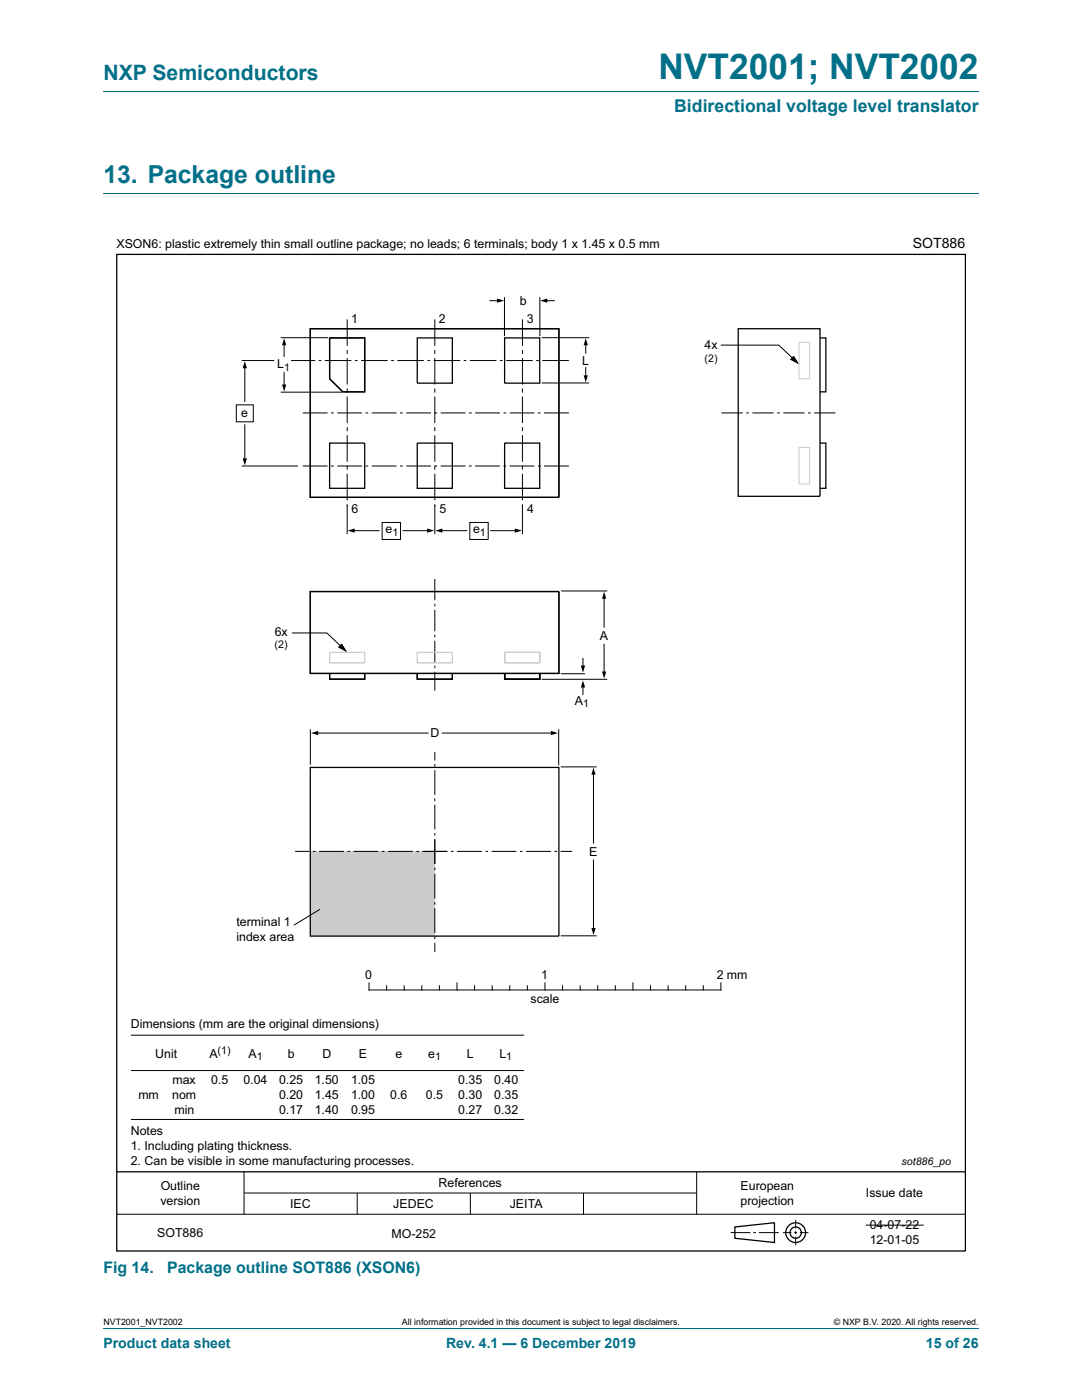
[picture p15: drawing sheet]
<svg xmlns="http://www.w3.org/2000/svg" width="216mm" height="279mm" viewBox="0 0 216 279" stroke-linecap="round" stroke-linejoin="round" font-family="sans-serif">
<defs><g id="words">
<text font-size="7" fill="#007088" x="131.4" y="15.8">NVT2001; NVT2002</text>
<text font-size="4.9" fill="#007088" x="20.6" y="36.6">13. Package outline</text>
<text font-size="4.2" fill="#007088" x="20.6" y="16">NXP Semiconductors</text>
<text font-size="3.5" fill="#007088" x="134.5" y="22.3">Bidirectional voltage level translator</text>
<g font-size="3.2" fill="#007088">
<text x="20.6" y="254">Fig 14.</text>
<text x="33.3" y="254">Package outline SOT886 (XSON6)</text>
</g>
<text font-size="2.8" x="182.1" y="49.5">SOT886</text>
<g font-size="2.8" fill="#007088">
<text x="20.6" y="269.1">Product data sheet</text>
<text x="89" y="269.1">Rev. 4.1 — 6 December 2019</text>
<text x="184.8" y="269.1">15 of 26</text>
</g>
<g font-size="2.5">
<text x="23.2" y="49.5">XSON6: plastic extremely thin small outline package; no leads; 6 terminals; body 1 x 1.45 x 0.5 mm</text>
<text x="70.1" y="64.4">1</text>
<text x="87.6" y="64.4">2</text>
<text x="103.7" y="60.8">b</text>
<text x="105.1" y="64.4">3</text>
<text x="140.6" y="69.7">4x</text>
<text x="55.3" y="73.4">L</text>
<text x="116.1" y="72.8">L</text>
<text x="48.1" y="83.2">e</text>
<text x="70.2" y="102.3">6</text>
<text x="76.9" y="106.5">e</text>
<text x="87.7" y="102.3">5</text>
<text x="94.4" y="106.5">e</text>
<text x="105.2" y="102.3">4</text>
<text x="54.9" y="126.9">6x</text>
<text x="119.7" y="127.7">A</text>
<text x="114.7" y="140.6">A</text>
<text x="85.9" y="147.1">D</text>
<text x="117.5" y="170.9">E</text>
<text x="47.2" y="184.8">terminal 1</text>
<text x="47.2" y="187.7">index area</text>
<text x="72.9" y="195.4">0</text>
<text x="108" y="195.4">1</text>
<text x="143" y="195.4">2 mm</text>
<text x="105.9" y="200.2">scale</text>
<text x="26.1" y="205.1">Dimensions (mm are the original dimensions)</text>
<text x="31" y="211.1">Unit</text>
<text x="41.8" y="211.1">A</text>
<text x="49.6" y="211.1">A</text>
<text x="57.4" y="211.1">b</text>
<text x="64.3" y="211.1">D</text>
<text x="71.6" y="211.1">E</text>
<text x="78.9" y="211.1">e</text>
<text x="85.4" y="211.1">e</text>
<text x="93.2" y="211.1">L</text>
<text x="99.7" y="211.1">L</text>
<text x="27.6" y="219.4">mm</text>
<text x="34.4" y="219.3">nom</text>
<text x="34.4" y="216.4">max</text>
<text x="42.2" y="216.4">0.5</text>
<text x="48.6" y="216.4">0.04</text>
<text x="55.7" y="216.4">0.25</text>
<text x="55.7" y="219.3">0.20</text>
<text x="62.8" y="216.4">1.50</text>
<text x="62.8" y="219.3">1.45</text>
<text x="70" y="216.4">1.05</text>
<text x="70" y="219.3">1.00</text>
<text x="77.9" y="219.3">0.6</text>
<text x="85" y="219.4">0.5</text>
<text x="91.4" y="216.4">0.35</text>
<text x="91.4" y="219.3">0.30</text>
<text x="98.6" y="216.4">0.40</text>
<text x="98.6" y="219.3">0.35</text>
<text x="26.1" y="226.5">Notes</text>
<text x="34.8" y="222.3">min</text>
<text x="55.7" y="222.3">0.17</text>
<text x="62.8" y="222.3">1.40</text>
<text x="70" y="222.3">0.95</text>
<text x="91.4" y="222.3">0.27</text>
<text x="98.6" y="222.3">0.32</text>
<text x="26.1" y="229.5">1. Including plating thickness.</text>
<text x="26.1" y="232.5">2. Can be visible in some manufacturing processes.</text>
<text x="32.1" y="237.5">Outline</text>
<text x="87.5" y="237">References</text>
<text x="147.8" y="237.5">European</text>
<text x="172.8" y="238.9">Issue date</text>
<text x="32" y="240.5">version</text>
<text x="57.9" y="241.2">IEC</text>
<text x="78.5" y="241.2">JEDEC</text>
<text x="101.7" y="241.2">JEITA</text>
<text x="147.8" y="240.5">projection</text>
<text x="173.5" y="245.3">04-07-22</text>
<text x="31.4" y="246.8">SOT886</text>
<text x="78.1" y="247">MO-252</text>
<text x="173.5" y="248.2">12-01-05</text>
</g>
<g font-size="2.1">
<text x="56.7" y="74">1</text>
<text x="140.6" y="72.2">(2)</text>
<text x="78.3" y="107">1</text>
<text x="95.8" y="107">1</text>
<text x="54.8" y="129.4">(2)</text>
<text x="116.3" y="141.1">1</text>
<text x="43.4" y="210.4">(1)</text>
<text x="51.2" y="211.6">1</text>
<text x="86.8" y="211.6">1</text>
<text x="101" y="211.6">1</text>
<text x="179.9" y="232.6">sot886_po</text>
</g>
<g font-size="1.8">
<text x="20.6" y="264.5">NVT2001_NVT2002</text>
<text x="80.2" y="264.5">All information provided in this document is subject to legal disclaimers.</text>
<text x="166.4" y="264.5">© NXP B.V. 2020. All rights reserved.</text>
</g>
</g></defs>
<path d="M20.6 18.2h174.7M20.6 38.6h174.7M20.6 265.1h174.7" fill="none" stroke="#007088" stroke-width=".2"/>
<g fill="none" stroke="#000" stroke-width=".2">
<path d="M26.1 213.6h78.5M26.1 206.6h78.5M26.1 223.4h78.5M48.7 233.9v8.4M48.7 238.1h90.3M71.3 238.1v4.2M93.9 238.1v4.2M116.4 238.1v4.2M139 233.9v8.4M23.3 242.3h169.3M145.8 246h3.9M150.3 246h.6"/>
<path d="M151.4 246h4M156.2 246h1.7M158.5 246h.6M158.8 245.7v.6M158.8 243.5v1.6M158.8 246.8v1.7M159.6 246h1.7M172.7 244.5h11.6"/>
</g>
<g fill="none" stroke="#000" stroke-width=".25">
<path d="M23.3 50.8h169.3v198.9h-169.3zM23.3 233.9h169.3M146.6 244.9l7.9-.9v4l-7.9-.9z"/>
<circle cx="158.8" cy="246" r="1.13"/>
<circle cx="158.8" cy="246" r="1.98"/>
</g>
<path d="M61.9 169.9h24.9v16.9h-24.9z" fill="#ccc"/>
<g fill="none" stroke="#000" stroke-width=".2">
<path d="M100.7 59.3v7.8M107.7 59.3v7.8M48.2 72h6.5M48.8 73.2v6.9M56 78.3h12.3M56 67.4h9.5M56.7 68.6v2.6M56.7 74.3v2.7M58.1 72h4.8M63.6 72h.5M64.8 72h5.3M69.3 63.7v5.3"/>
<path d="M69.3 69.8v.8M69.3 71.4v5.3M69.3 77.5v.8M69.3 79.1v5.3M70.8 72h.6M72.1 72h5.3M78.1 72h.5M79.3 72h5.3M85.3 72h.5M86.5 72h5.3M86.8 63.7v5.3M86.8 69.8v.8"/>
<path d="M86.8 71.4v5.3M86.8 77.5v.8M86.8 79.1v5.3M92.5 72h.6M93.8 72h5.3M97.8 60h1.7M99.8 72h.5M101 72h5.3M104.2 63.7v5.3M104.2 69.8v.8M104.2 71.4v5.3M104.2 77.5v.8"/>
<path d="M104.2 79.1v5.3M107 72h.5M108.1 76.4h9.5M108.1 67.4h9.5M108.2 72h5.3M108.9 60h1.7M116.9 68.6v1.9M116.9 73.3v1.9M143.8 68.9h11.6l3.2 3M158.4 71.1l.8 1.4-1.4-.8zM47.2 80.8h3.3v3.4h-3.3zM48.2 93h11.3"/>
<path d="M48.8 84.8v7M60.4 93h5M60.4 82.4h5M66.1 93h.5M66.1 82.4h.5M67.3 93h4.9M67.3 82.4h4.9M69.3 85.2v.8M69.3 86.8v5.3M69.3 92.9v.8M69.3 94.6v5.2M72.9 93h.6"/>
<path d="M72.9 82.4h.6M74.2 93h4.9M74.2 82.4h4.9M79.8 93h.6M79.8 82.4h.6M81.1 93h4.9M81.1 82.4h4.9M86.7 93h.5M86.7 82.4h.5M86.8 85.2v.8M86.8 86.8v5.3M86.8 92.9v.8"/>
<path d="M86.8 94.6v5.2M87.9 93h5M87.9 82.4h5M93.6 93h.5M93.6 82.4h.5M94.8 93h5M94.8 82.4h5M100.5 93h.5M100.5 82.4h.5M101.7 93h4.9M101.7 82.4h4.9M104.2 85.2v.8"/>
<path d="M104.2 86.8v5.3M104.2 92.9v.8M104.2 94.6v5.2M107.3 93h.6M107.3 82.4h.6M108.6 93h4.9M108.6 82.4h4.9M144 82.4h4.2M148.9 82.4h.5M150.1 82.4h4.3M155.1 82.4h.5M156.3 82.4h4.2"/>
<path d="M161.2 82.4h.6M162.5 82.4h4.2M69.3 100.6v6M70.5 105.9h5.1M76.3 104.3h3.6v3.4h-3.6zM80.4 105.9h5.1M86.8 115.6v4.2M86.8 100.6v6M88 105.9h5.1M93.7 104.3h3.7v3.4h-3.7zM97.9 105.9h5.1M104.2 100.6v6"/>
<path d="M112 117.9h9.2M120.5 119.2v6M58.2 126.3h7l3.2 3.1M68.2 128.5l.8 1.4-1.4-.7zM86.8 120.5v.5M86.8 121.7v4.3M86.8 126.7v.5M86.8 127.9v4.2M86.8 132.8v.6M86.8 134.1v3.7M108.1 135.6h13.1M111.9 134.5h4.8"/>
<path d="M116.3 131.4v1.7M116.3 136.9v1.7M120.5 128.6v5.7M61.9 145.5v7.1M63.2 146.3h22.2M86.8 150.1v1.7M86.8 152.5v.5M86.8 153.7v4.9M86.8 159.4v.5M88.3 146.3h21.9M111.5 145.5v7.2M111.9 153h7.1"/>
<path d="M118.4 154.3v14M58.9 169.9h2.8M62.4 169.9h.6M63.7 169.9h4.9M69.3 169.9h.5M70.6 169.9h4.9M76.2 169.9h.5M77.4 169.9h5M83.1 169.9h.5M84.3 169.9h5M86.8 160.6v4.9M86.8 166.2v.6"/>
<path d="M86.8 167.5v4.9M86.8 173.1v.6M86.8 174.4v4.9M90 169.9h.5M91.2 169.9h5M96.9 169.9h.5M98.1 169.9h4.9M103.7 169.9h.6M105 169.9h4.9M110.6 169.9h.6M111.9 169.9h2.3M118.4 171.6v13.9"/>
<path d="M63.9 181.4l-5.3 3.2M73.6 196.2v1.4h70.2v-1.4M77.1 196.7v.9M80.7 196.7v.9M84.2 196.7v.9M86.8 180v.5M86.8 181.3v4.9M86.8 186.9v.5M86.8 188.1v1.9M87.7 196.7v.9M91.2 196.2v1.4M94.7 196.7v.9"/>
<path d="M98.2 196.7v.9M101.7 196.7v.9M105.2 196.7v.9M108.7 196.2v1.4M111.9 186.8h7.1M112.2 196.7v.9M115.8 196.7v.9M119.3 196.7v.9M122.8 196.7v.9M126.3 196.2v1.4M129.8 196.7v.9M133.3 196.7v.9"/>
<path d="M136.8 196.7v.9M140.3 196.7v.9"/>
</g>
<g fill="#000">
<path d="M99.2 59.6l1.4 .4-1.4 .4zM107.8 60l1.4-.4v.8zM48.8 72.1l.5 1.4h-.9zM56.7 67.5l.4 1.4h-.8zM56.3 76.7h.8l-.4 1.4zM116.9 67.5l.4 1.4h-.8zM116.5 74.9h.8l-.4 1.4zM158.4 71.1l.8 1.4-1.4-.8zM48.4 91.5h.9l-.5 1.4zM69.4 105.9l1.4-.4v.8zM85.2 105.5l1.4 .4-1.4 .4zM86.8 105.9l1.5-.4v.8z"/>
<path d="M102.7 105.5l1.4 .4-1.4 .4zM120.5 118.1l.5 1.4h-.9zM68.2 128.5l.8 1.4-1.4-.7zM116.3 135.8l.5 1.4h-.9zM115.9 132.8h.9l-.5 1.4zM120.1 134h.9l-.5 1.4zM62.1 146.3l1.4-.4v.8zM109.9 145.9l1.4 .4-1.4 .4zM118.4 153.2l.5 1.4h-.9zM118 185.2h.9l-.5 1.4z"/>
</g>
<path d="M159.4 68.3h2.1v7.3h-2.1zM159.4 89.3h2.1v7.3h-2.1zM65.8 130.2h7v2.1h-7zM83.3 130.2h7v2.1h-7zM100.7 130.2h7v2.1h-7z" fill="none" stroke="#ccc" stroke-width=".2"/>
<g fill="none" stroke="#000" stroke-width=".25">
<path d="M61.9 65.6h49.6v33.7h-49.6zM65.8 67.4h7v10.8h-4.4l-2.6-2.6zM83.3 67.4h7v9.1h-7zM100.7 67.4h7v9.1h-7zM147.3 65.6h16.3v33.5h-16.3zM163.6 67.4h1.2v10.8h-1.2M65.8 88.4h7v9.1h-7zM83.3 88.4h7v9.1h-7zM100.7 88.4h7v9.1h-7zM163.6 88.4h1.2v9.1h-1.2M61.9 118.1h49.6v16.3h-49.6zM65.8 134.4v1.1h7v-1.1"/>
<path d="M83.3 134.4v1.1h7v-1.1M100.7 134.4v1.1h7v-1.1M61.9 153.2h49.6v33.6h-49.6z"/>
</g>
<use href="#words"/>
</svg>
